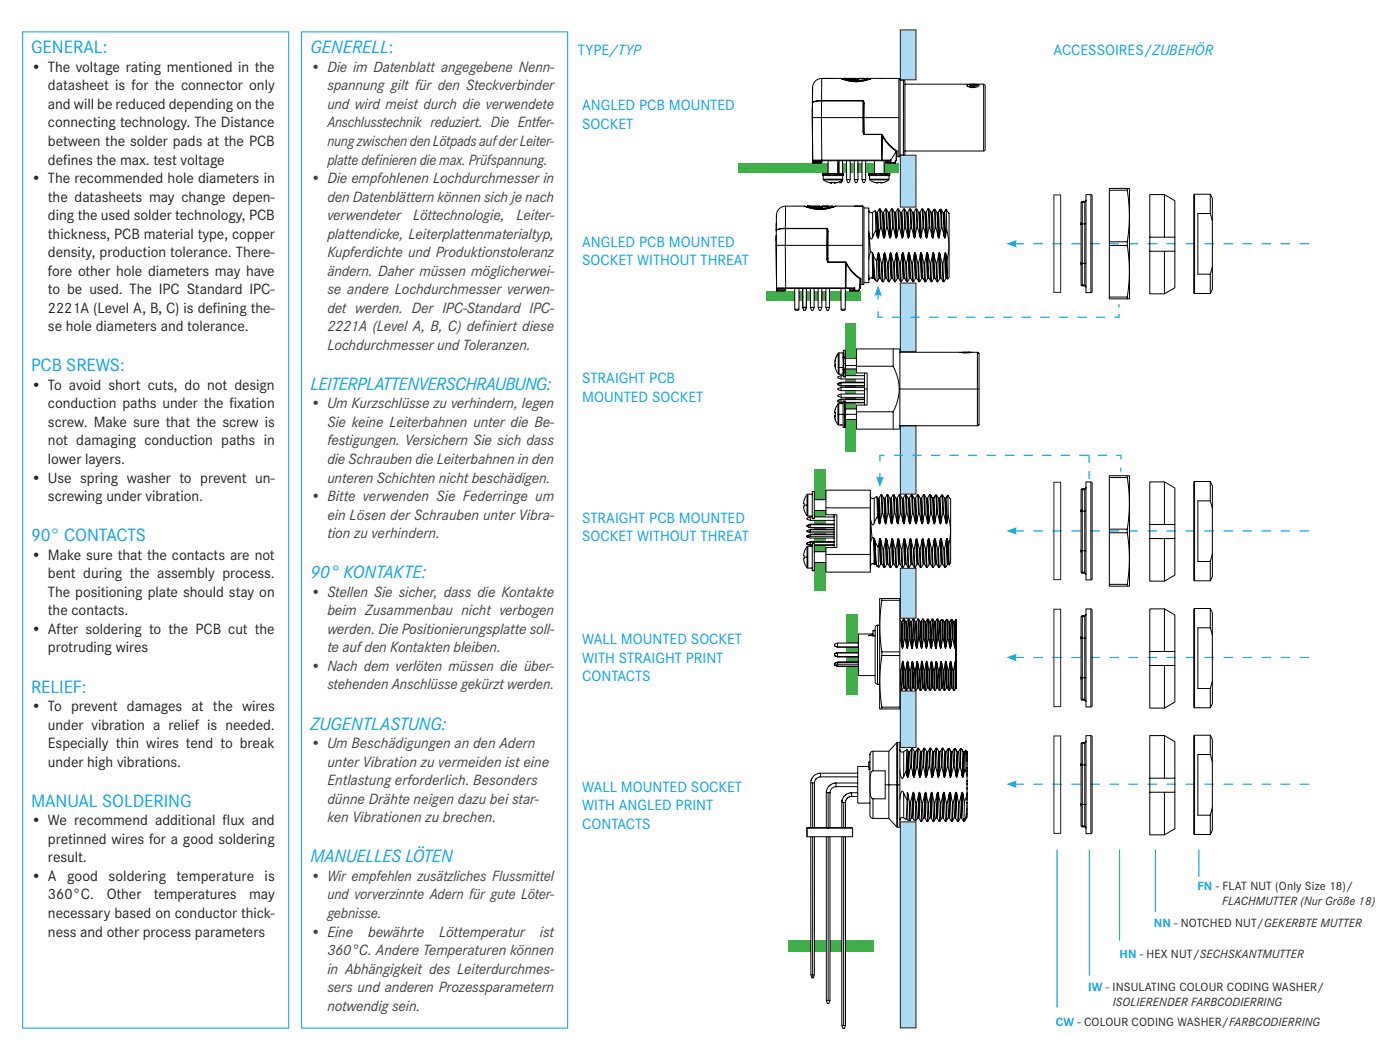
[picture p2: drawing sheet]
<svg xmlns="http://www.w3.org/2000/svg" width="320mm" height="240mm" viewBox="0 0 320 240" stroke-linecap="round" stroke-linejoin="round" font-family="sans-serif">
<defs><g id="words">
<g font-size="4.2" fill="#00a1e3">
<text x="7.1" y="12.2">GENERAL:</text>
<text x="70.9" y="12.2">GENERELL:</text>
<text x="7.1" y="84.9">PCB SREWS:</text>
<text x="70.9" y="89.1">LEITERPLATTENVERSCHRAUBUNG:</text>
<text x="7.1" y="123.7">90° CONTACTS</text>
<text x="70.9" y="132.2">90° KONTAKTE:</text>
<text x="7.1" y="158.3">RELIEF:</text>
<text x="70.9" y="166.8">ZUGENTLASTUNG:</text>
<text x="7.1" y="184.4">MANUAL SOLDERING</text>
<text x="70.9" y="197.1">MANUELLES LÖTEN</text>
</g>
<g font-size="3.5" fill="#231f20">
<text x="7.1" y="16.4">• The voltage rating mentioned in the</text>
<text x="11" y="20.7">datasheet is for the connector only</text>
<text x="11" y="24.9">and will be reduced depending on the</text>
<text x="11" y="29.1">connecting technology. The Distance</text>
<text x="11" y="33.4">between the solder pads at the PCB</text>
<text x="7.1" y="41.8">• The recommended hole diameters in</text>
<text x="11" y="37.6">def</text>
<text x="14.4" y="37.6">ines the max. test voltage</text>
<text x="11" y="46.1">the datasheets may change depen-</text>
<text x="11" y="50.3">ding the used solder technology, PCB</text>
<text x="11" y="54.5">thickness, PCB material type, copper</text>
<text x="11" y="58.8">density, production tolerance. There-</text>
<text x="11" y="63">fore other hole diameters may have</text>
<text x="11" y="67.2">to be used. The IPC Standard IPC-</text>
<text x="11" y="71.5">2221A (Level A, B, C) is def</text>
<text x="48.7" y="71.5">ining the-</text>
<text x="11" y="75.7">se hole diameters and tolerance.</text>
<text x="7.1" y="89.1">• To avoid short cuts, do not design</text>
<text x="11" y="93.4">conduction paths under the f</text>
<text x="52.5" y="93.4">ixation</text>
<text x="11" y="97.6">screw. Make sure that the screw is</text>
<text x="11" y="101.8">not damaging conduction paths in</text>
<text x="11" y="106.1">lower layers.</text>
<text x="7.1" y="110.3">• Use spring washer to prevent un-</text>
<text x="11" y="114.5">screwing under vibration.</text>
<text x="7.1" y="128">• Make sure that the contacts are not</text>
<text x="11" y="132.2">bent during the assembly process.</text>
<text x="11" y="136.4">The positioning plate should stay on</text>
<text x="11" y="140.7">the contacts.</text>
<text x="7.1" y="144.9">• After soldering to the PCB cut the</text>
<text x="11" y="149.1">protruding wires</text>
<text x="7.1" y="162.5">• To prevent damages at the wires</text>
<text x="11" y="166.8">under vibration a relief is needed.</text>
<text x="11" y="171">Especially thin wires tend to break</text>
<text x="11" y="175.2">under high vibrations.</text>
<text x="7.1" y="188.7">• We recommend additional f</text>
<text x="50.9" y="188.7">lux and</text>
<text x="11" y="192.9">pretinned wires for a good soldering</text>
<text x="11" y="197.1">result.</text>
<text x="7.1" y="201.4">• A good soldering temperature is</text>
<text x="11" y="205.6">360°C.</text>
<text x="11" y="209.8">necessary based on conductor thick-</text>
<text x="24.4" y="205.6">Other</text>
<text x="35.2" y="205.6">temperatures</text>
<text x="57" y="205.6">may</text>
<text x="11" y="214.1">ness and other process parameters</text>
</g>
<g font-size="3.5" fill="#3e3e3f">
<text x="70.9" y="16.4">• Die im Datenblatt angegebene Nenn-</text>
<text x="74.8" y="20.7">spannung gilt für den Steckverbinder</text>
<text x="74.8" y="24.9">und wird meist durch die verwendete</text>
<text x="74.8" y="29.1">Anschlusstechnik reduziert. Die Entfer-</text>
<text x="74.8" y="33.4">nung zwischen den Lötpads auf der Leiter-</text>
<text x="70.9" y="41.8">• Die empfohlenen Lochdurchmesser in</text>
<text x="74.8" y="37.6">platte def</text>
<text x="85.7" y="37.6">inieren die max. Prüfspannung.</text>
<text x="74.8" y="46.1">den Datenblättern können sich je nach</text>
<text x="74.8" y="50.3">verwendeter</text>
<text x="94.4" y="50.3">Löttechnologie,</text>
<text x="118.1" y="50.3">Leiter-</text>
<text x="74.8" y="54.5">plattendicke, Leiterplattenmaterialtyp,</text>
<text x="74.8" y="58.8">Kupferdichte und Produktionstoleranz</text>
<text x="74.8" y="63">ändern. Daher müssen möglicherwei-</text>
<text x="74.8" y="67.2">se andere Lochdurchmesser verwen-</text>
<text x="74.8" y="71.5">det werden. Der IPC-Standard IPC-</text>
<text x="74.8" y="75.7">2221A (Level A, B, C) def</text>
<text x="110" y="75.7">iniert diese</text>
<text x="74.8" y="79.9">Lochdurchmesser und Toleranzen.</text>
<text x="70.9" y="93.4">• Um Kurzschlüsse zu verhindern, legen</text>
<text x="74.8" y="97.6">Sie keine Leiterbahnen unter die Be-</text>
<text x="74.8" y="101.8">festigungen. Versichern Sie sich dass</text>
<text x="74.8" y="106.1">die Schrauben die Leiterbahnen in den</text>
<text x="74.8" y="110.3">unteren Schichten nicht beschädigen.</text>
<text x="70.9" y="114.5">• Bitte verwenden Sie Federringe um</text>
<text x="74.8" y="118.8">ein Lösen der Schrauben unter Vibra-</text>
<text x="74.8" y="123">tion zu verhindern.</text>
<text x="70.9" y="136.4">• Stellen Sie sicher, dass die Kontakte</text>
<text x="74.8" y="140.7">beim Zusammenbau nicht verbogen</text>
<text x="74.8" y="144.9">werden. Die Positionierungsplatte soll-</text>
<text x="74.8" y="149.1">te auf den Kontakten bleiben.</text>
<text x="70.9" y="153.4">• Nach dem verlöten müssen die über-</text>
<text x="74.8" y="157.6">stehenden Anschlüsse gekürzt werden.</text>
<text x="70.9" y="171">• Um Beschädigungen an den Adern</text>
<text x="74.8" y="175.2">unter Vibration zu vermeiden ist eine</text>
<text x="74.8" y="179.5">Entlastung erforderlich. Besonders</text>
<text x="74.8" y="183.7">dünne Drähte neigen dazu bei star-</text>
<text x="74.8" y="187.9">ken Vibrationen zu brechen.</text>
<text x="70.9" y="201.4">• Wir empfehlen zusätzliches Flussmittel</text>
<text x="74.8" y="205.6">und vorverzinnte Adern für gute Löter-</text>
<text x="74.8" y="209.8">gebnisse.</text>
<text x="70.9" y="214.1">• Eine</text>
<text x="84.1" y="214.1">bewährte</text>
<text x="100.4" y="214.1">Löttemperatur</text>
<text x="123.4" y="214.1">ist</text>
<text x="74.8" y="218.3">360°C. Andere Temperaturen können</text>
<text x="74.8" y="222.5">in Abhängigkeit des Leiterdurchmes-</text>
<text x="74.8" y="226.8">sers und anderen Prozessparametern</text>
<text x="74.8" y="231">notwendig sein.</text>
</g>
<g font-size="3.5" fill="#00a1e3">
<text x="132.1" y="12.5">TYPE/TYP</text>
<text x="240.8" y="12.5">ACCESSOIRES/ZUBEHÖR</text>
<text x="133.1" y="25.2">ANGLED PCB MOUNTED</text>
<text x="133.1" y="29.4">SOCKET</text>
<text x="133.1" y="56.3">ANGLED PCB MOUNTED</text>
<text x="133.1" y="60.6">SOCKET WITHOUT THREAT</text>
<text x="133.1" y="87.7">STRAIGHT PCB</text>
<text x="133.1" y="91.9">MOUNTED SOCKET</text>
<text x="133.1" y="119.5">STRAIGHT PCB MOUNTED</text>
<text x="133.1" y="123.7">SOCKET WITHOUT THREAT</text>
<text x="133.1" y="147.3">WALL MOUNTED SOCKET</text>
<text x="133.1" y="151.5">WITH STRAIGHT PRINT</text>
<text x="133.1" y="155.7">CONTACTS</text>
<text x="133.1" y="180.9">WALL MOUNTED SOCKET</text>
<text x="133.1" y="185.2">WITH ANGLED PRINT</text>
<text x="133.1" y="189.4">CONTACTS</text>
</g>
<g font-size="2.8" fill="#00a1e3">
<text x="273.7" y="203.4">FN - FLAT NUT (Only Size 18)/</text>
<text x="263.7" y="211.8">NN - NOTCHED NUT/GEKERBTE MUTTER</text>
<text x="255.9" y="219">HN - HEX NUT/SECHSKANTMUTTER</text>
<text x="248.7" y="226.5">IW - INSULATING COLOUR CODING WASHER/</text>
<text x="241.3" y="234.5">CW - COLOUR CODING WASHER/FARBCODIERRING</text>
</g>
<g font-size="2.8" fill="#231f20">
<text x="279.3" y="206.8">FLACHMUTTER (Nur Größe 18)</text>
<text x="254.4" y="229.9">ISOLIERENDER FARBCODIERRING</text>
</g>
</g></defs>
<g fill="#40ae49">
<path d="M180.3 214.9h5.1v2.6h-5.1z"/>
<path d="M193.3 214.9h6.4v2.6h-6.4z"/>
<path d="M186.2 214.9h2.6v2.6h-2.6z"/>
<path d="M189.8 214.9h2.6v2.6h-2.6z"/>
<path d="M193.5 140.4h2.6v6.6h-2.6z"/>
<path d="M193.5 152.3h2.6v6.5h-2.6z"/>
<path d="M193.5 147.9h2.6v1.2h-2.6z"/>
<path d="M193.5 150.1h2.6v1.2h-2.6z"/>
</g>
<path d="M132.1 21.8h38.8v16.3h-38.8z" fill="#fff"/>
<path d="M231.9 121.4h67.3" fill="none" stroke="#00a1e3" stroke-width=".26" stroke-dasharray="2.2 2.2" stroke-linecap="butt"/>
<path d="M230.1 121.4l2.3-.8a1.62 1.62 0 0 0 0 1.6z" fill="#00a1e3"/>
<g fill="none" stroke="#000" stroke-width=".23">
<path d="M247.1 117v-.2v8.9M247.1 116.5v.3M247.9 111.9l-.6 .1M247.9 111.7v5.1h-.5v-5.1M248.2 110.1l1.2 .1 .2 .2v21.9l-.3 .3h-1.1zM248.2 111.4l-.2 .3h-.7l-.2 .3v4.9l.3-.1v9.1h.5v5.1M248.2 116.8h-.3v9.1h.3M249.3 110.2v22.4M253.6 108.7l4.6 .1-.1 25.2h-4.5zM253.6 109.2h4.1M257.7 108.7v.5a37.3 37.3 0 0 1 0 11.7h-4.1M262.8 119.9h5.7v-8.4l-2.3-1.4h-3.4v22.7h3.4l2.3-1.4v-8.3h-5.7"/>
<path d="M266.2 110.1v9.8M268.5 119.9v3.2M272.9 110.1h3.7l.5 .9v20.8l-.5 1h-3.6l-.1-.2zM273 110.1v22.7M276.6 110.1v4.4M277.1 116.2l-.5-1.7h-2.8v13.8h2.8M247.1 125.8l.3 .1v5.1M247.1 126.2v-.5v5.1l.2 .2h.7l.2 .3M247.3 130.8h.6M253.6 133.6h4.1v.4M253.6 121.8h4.1a37.3 37.3 0 0 1 0 11.8M257.7 120.9v.9"/>
<path d="M266.2 123.1v9.7M277.1 126.7l-.5 1.6v4.5"/>
</g>
<path d="M240.9 110.2h1.5v22.3h-1.5z" fill="none" stroke="#231f20" stroke-width=".23"/>
<g fill="#fff">
<path d="M273.7 201.5h41.3v5.3h-41.3z"/>
<path d="M263.7 210h50.2v2.3h-50.2z"/>
<path d="M255.9 217.1h46.3v2.4h-46.3z"/>
<path d="M248.7 224.6h57.2v5.3h-57.2z"/>
</g>
<path d="M241.6 194.2v36.1" fill="none" stroke="#00a1e3" stroke-width=".26"/>
<path d="M241.3 232.6h64.8v7.3h-64.8z" fill="#fff"/>
<path d="M205.8 6.8h3.6v11.4h-3.6z" fill="#aadaf4"/>
<path d="M205.8 6.8h3.6v11.4h-3.6z" fill="none" stroke="#231f20" stroke-width=".23"/>
<path d="M205.8 35.5h3.6v11.8h-3.6z" fill="#aadaf4"/>
<path d="M205.8 35.5h3.6v11.8h-3.6z" fill="none" stroke="#231f20" stroke-width=".23"/>
<path d="M205.8 64.7h3.6v15.6h-3.6z" fill="#aadaf4"/>
<path d="M205.8 64.7h3.6v15.6h-3.6z" fill="none" stroke="#231f20" stroke-width=".23"/>
<path d="M205.8 97.3h3.6v15.6h-3.6z" fill="#aadaf4"/>
<path d="M205.8 97.3h3.6v15.6h-3.6z" fill="none" stroke="#231f20" stroke-width=".23"/>
<path d="M205.8 129.9h3.6v11.4h-3.6z" fill="#aadaf4"/>
<path d="M205.8 129.9h3.6v11.4h-3.6z" fill="none" stroke="#231f20" stroke-width=".23"/>
<path d="M205.8 158h3.6v12.8h-3.6z" fill="#aadaf4"/>
<path d="M205.8 158h3.6v12.8h-3.6z" fill="none" stroke="#231f20" stroke-width=".23"/>
<g fill="#40ae49">
<path d="M182.7 66.5h.8v2.3h-.8z"/>
<path d="M184.4 66.5h.9v2.3h-.9z"/>
<path d="M186.1 66.5h.9v2.3h-.9z"/>
<path d="M193.2 66.5h3.7v2.3h-3.7z"/>
<path d="M168.8 66.5h12.8v2.3h-12.8z"/>
<path d="M189.6 66.5h2.6v2.3h-2.6z"/>
<path d="M187.8 66.5h1v2.3h-1z"/>
</g>
<g fill="none" stroke="#000" stroke-width=".23">
<path d="M177.4 56.1h2.1l.1 9.7h-2.1l.1 .7M177.4 55.1v-1.2l.1 9.8M177.4 52.9l.1-.2 .3-.2 1.7-.3h9.5v3.9h-9.5v-3.8h9.5l.1 .6h.2v7h4a10.2 10.2 0 0 0 3.4 3.8l-.1 .1-.5-.4-1.3-1.1-1.4-2.2-.1 5.8-.1-.1h-13.6v.1M177.4 52.7v-.5l.1 13.6M177.4 52.2v-.4v.7M177.4 51.8l.1-.3-.1 .4M177.5 51.4v-.4v.5M177.5 51.1l-.1 .6M177.5 49.7v-.2v1.5M177.5 49.5v.1M177.5 49.3v.2zM177.5 49.3v.1"/>
<path d="M179.1 52.2l-1.2 .2-.4 .3M179.1 52.2h.1M179.5 52.2h-.3M179.5 52.2v.1M179.6 47.1l-.1 5.1h-.4M183.9 47.1a8.7 8.7 0 0 0 7.1 0M184 47.1l.4 .2M184.1 47.2l-4.5-.1a2.09 2.09 0 0 0-2.1 2.2M184.3 47.3h.1M184.4 47.3a9.7 9.7 0 0 0 6.1 0M184.6 47.1a8.7 8.7 0 0 0 5.7 0M184.6 47.1h.1l-.3 .1a7.8 7.8 0 0 0 6.1 .1l-.1-.2h-.4"/>
<path d="M184.6 47.1h2.6M184.7 47.1l.9 .1M185.2 47.3h.2M185.3 47.3h.1M185.4 47.3l2 .2v-.2l.4 .1M185.9 47.4h.1M186.3 47.2l-.3 .1M187.3 47.2l-1.3 .1-.2 .1M187.3 47.1h.1M187.3 47.3l.1 .2-1.6-.1M187.3 47.1l.1 .2-.1-.1v.1h-1.9M187.4 47.2v.1"/>
<path d="M187.4 47.3h.1M187.8 47.4v.2l-.4-.1M187.8 47.6h.1M187.8 47.3h.1M187.8 47.2v.1M187.9 47.6h.1M187.9 47.2v.1M187.9 47.2v.4l-2.7-.3 2.1-.2 .1 .2M187.9 47.1h.1M187.9 47.2h.1M189 52.2l.3 .7M189.1 47.1h.1h-1.3l-.1 .2"/>
<path d="M189.1 57.2v.7M189.1 58v.1M189.1 59.1v-1.2v1.3M189.1 52.9v4.3M189.2 47.1h.1M189.3 60h4v5.8h2v.7M189.3 47.1h-1.4l-.1 .3M190 47.1l-2.1 .1-.1 .2M190.7 47.2l-.2 .1h.1M190.8 47.2l6.4-.1 .3 .2v17.5l-.2 .2-.6 .1-.1 .7M190.8 47.2h.1M190.9 47.1h.1"/>
<path d="M193.3 59.9v5.9M195.3 47.1h1.9v9h-8.2v3.1h.1l.2 .8-.3-.8M197.2 56.1v8.9M197.5 47.5h1.1v17.1h-1.1M198.6 59.3l.2-1.4 .4-.4 .2 .3 .3 5.8M198.6 48.1l.4 .5h.3l.7-.4 .4 .4 .6-.8h.2l.6 .8M198.6 53.3l.4 4.4M199.4 57.8l.1 5M199.4 57.8l.2 .4M199.5 48.5v5.7l-.4 .4a2.34 2.34 0 0 1-.5-1.8M199.6 58.4l.4 5.4M200 48.2l.2 4.5"/>
<path d="M200.2 48.5l.3 5.5M200.3 59.7l.3-1.5 .3 5.5M200.4 48.6h.1M200.4 48.6l.3 5.8M200.6 48.5l.3 5.5M200.8 57.8l-.2 .4M201 58.2l.2 .8a8.4 8.4 0 0 1 .4 3.8l.1 1.6M201 47.8l.1 1.1a14.3 14.3 0 0 1-.2 5.1l-.2 .4-.5-1.7-.7 1.5M201.1 52.5l-.1 .1M201.2 47.8l.2 4.2h-.2M201.6 48.5l.3 5.5M201.8 48.6l.6-.8h.2l.6 .9 .3 5.7-.2-.4"/>
<path d="M201.8 48.6l.3 5.8M201.9 48.5l.3 5.5-.1 .4-.7-2.4M202 58.2l.3 5.5M202.2 57.8l.3 5.8M202.4 58.2l.2 5.5M202.4 47.8l.2 4.2M202.6 47.8l.2 4.2M203 48.5l.3 5.5-.5-2h-.2l-.4 2M203.2 48.6l.6-.8h.2l.6 .8M203.2 59.6h-.1M203.4 58.2l.2-.4 .2 .4 .2 5.5M203.6 57.8l.3 5.8 .6 .8h.2l.6-.8"/>
<path d="M203.6 54l-.1 .4M203.8 58.2l.1 .8a7.4 7.4 0 0 1 .4 3.4l.2 2M203.8 47.8l.1 1.1a14.2 14.2 0 0 1-.3 5.1l-.3-5.5M204 47.8l.2 4.2M204.4 48.5l.3 5.5-.5-2h-.2M204.6 48.6l.6-.8h.2l.6 .8M204.7 54l.2 .4M204.7 48.5l.3 5.5M204.8 58.2l.3 5.5M205 57.8l.2 5.8M205.1 58.2l.2 .8a8.3 8.3 0 0 1 .4 3.8l.2 1.6M205.2 47.8l.2 4.2"/>
<path d="M205.4 47.8l.2 4.2h-.2l-.5 2.4-.3-5.8M205.8 48.5l.3 5.5M205.9 48.6l.7-.8h.1l.7 .9 .2 5.7M206 48.6l.2 5.8M206.1 48.5l.3 5.5-.1 .4-.7-2.4M206.2 58.2l.1-.4 .2 .1a19.4 19.4 0 0 1 .7 6v.5M206.4 57.8l.2 5.8M206.5 58.2l.3 5.5M206.6 47.8l.2 4.2M206.7 47.8l.3 4.2M207.2 48.5l.3 5.5M207.3 48.6l.6-.8h.2l.6 .8 .6-.8h.2l.6 .8"/>
<path d="M207.5 48.5l.3 5.7-.2 .2-.6-2.4h-.2l-.4 2M207.6 58.2l.3 5.5M207.7 57.8l.3 5.8 .6 .8h.2l.6-.8M207.9 58.2l.3 5.5M208 47.8l.2 4.2M208.1 47.8l.3 4.2M208.6 48.5l.2 5.5M208.7 48.6h.1M208.7 48.6l.3 5.8M208.9 48.5l.3 5.5M209 58.2l.1-.4 .2 .1a18.2 18.2 0 0 1 .6 5.7l.1 .8M209.1 57.8l.3 5.8"/>
<path d="M209.3 58.2l.3 5.5M209.3 47.8l.2 1.1a14.2 14.2 0 0 1-.3 5.1l-.2 .4-.6-2.4h-.2l-.4 2M209.5 47.8l.2 4.2M210 48.5l.2 5.5M210.1 48.6l.3 5.8-.7-2.4h-.1M210.3 48.5l.3 5.5-.2 .4M210.4 58.2l.1-.4 .1 .1a19.2 19.2 0 0 1 .7 6l.1 .5M210.5 57.8l.3 5.8M210.7 58.2l.3 5.5M210.7 47.8l.3 4.2M210.9 47.8l.2 4.2h-.1l-.4 2M211.3 48.5l.3 5.5"/>
<path d="M211.5 48.6l.3 5.8M211.7 48.5l.3 5.5-.2 .4-.7-2.4M211.7 58.2l.3 5.5M211.9 57.8l.3 5.8M212.1 58.2l.3 5.5M212.1 47.8l.3 4.2M212.1 47.7l-.5 .9-.3-.1-.4-.7h-.2l-.6 .8M212.1 47.7h.1M212.2 47.8l.3 .4M212.2 47.8h.1M212.3 47.8l.2 4.2M212.4 47.9l.1 .1"/>
<path d="M212.5 48.1l.2 .3M212.7 48.5h.1M212.7 48.5l.2 .1M212.7 48.5l.3 5.5M212.9 48.6h.1M212.9 48.6l.3 5.8-.7-2.4h-.1l-.4 2M213 48.5l.5-.7-.6 .8 .2-.1M213.1 48.5l.3 5.5M213.1 58.2l.3 5.5M213.3 57.8l.1 .1a18.3 18.3 0 0 1 .7 5.7l.1 .8M213.5 47.9v.1M213.5 58.2l.3 5.5"/>
<path d="M213.7 47.8l.2 4.2h-.2l-.5 2.4M214.1 48.5l.3 5.5M214.3 48.6h.1M214.3 48.6l.6-.8-.6 .8-.6-.8h-.2l.2 4.2M214.3 48.6l.3 5.8M214.5 48.5l.2 5.5-.1 .4-.7-2.4M214.7 57.8l-.2 .4M214.9 58.2l.2 5.5M215.1 47.8l.2 4.2M215.1 52l-.2-4.2h.2l.6 .8 .6-.7 .6 .9v14.5l-.3 .5-.2-.2M215.5 48.5l.3 5.5M215.7 48.6l.3 5.8"/>
<path d="M215.9 48.5l.2 5.7-.2 .2-.6-2.4h-.2l-.4 2M215.9 58.2l.3 5.5M216.1 57.8l.2 .4 .2 5.5M216.1 54l.3-1.4 .4 2.2 .1 2.1a21.9 21.9 0 0 0-.3 6.6v.3M216.3 58.2l.2 1M216.3 47.9l.1 4.7M216.4 48.1l-.2-.2-.5 .7M216.8 48.7h.1M216.9 48.8h.1M177.5 64.4v.3zM177.5 64.4v.3M177.5 65.8l.1 .1"/>
<path d="M177.5 65.8v.1M177.5 65.9h.1M177.5 65.9v.1M177.5 65.8v-.1v.2M177.5 65.8h.1M177.5 66h.1M177.5 66.1h2.1M177.5 66v.1M177.5 66.4h2.1M177.5 66.4l.1 .1M177.6 65.9h17.5M179.7 65.9l-.3 .6h-1.8l-.1-.5"/>
<path d="M181.7 65.9v4.8l.1 .2h.7l.1-.2v-4.8M181.7 70.7h.9M183.5 65.9v4.4l.2 .7h.4l.2-.7v-4.4M183.5 70.3h.8M185.2 70.3h.9M185.2 65.9v4.4l.3 .7h.3l.3-.7v-4.4M187 70.3h.8M187 65.9v4.4l.3 .7h.3l.2-.7v-4.4M188.8 70.3h.8M188.8 65.9v4.4l.2 .7h.4l.2-.7v-4.4M192.2 70.7h1M192.2 65.9v4.8l.2 .2h.6l.2-.2v-4.8"/>
<path d="M193.3 60l.2 .1M194 65.9l.3 .6h2l.1-.5M194.2 66.4h.1M194.2 66.1l.1 .4M195.3 65.8l-.2 .3h-.9M195.4 65.9l-.3 .2M196.3 66.5h.1M196.4 66.4l-.1 .1M196.4 66.1v.3M196.4 66h.1M196.5 65.9h.1M196.6 65.9h-.1"/>
<path d="M196.6 65.9l-.2 .1v.4h-2.2M196.6 65.9h.1M196.6 65.8v.1M196.6 65.7v.1zM196.6 64.8v.9M196.6 64.9l.1-.2-.1 .5v-.2M196.6 65v.1M196.7 64.2v-.3l-.1 1.9M196.7 63.7l.1 .1M196.8 65v-1.2l-.1 .1-.1-.1v2.1M198.6 62.9v1M199.5 62.8v.9z"/>
<path d="M199.5 63.7l-.4-.2-.4 .2M199.5 63.7h.1M199.7 63.6l.8 .8 .6-.8M199.7 63.6l-.2 .1M199.9 63.7l-.3-5.5v.2a5.1 5.1 0 0 1 .8 3.4l.1 2.6M200 63.9v-.1l.1 .2M201.1 63.6l-.3-5.8 .2 .4 .3 5.5M201.1 63.6l.6 .8h.2l.6-.8M201.5 60.1h.1l.3 4.3M201.6 60.1l.5-2.1 .1-.2 .1 .1a19.2 19.2 0 0 1 .7 6l.1 .5M202.5 63.6l.6 .8h.2l.6-.8M202.9 60.1h.1l.2 4.3"/>
<path d="M203 60.1l.4-1.9 .3 5.5M204.2 60.1h.2l.2 4.3M204.4 60.1l.6-2.3 .1 .4 .3 5.5M205.2 63.6l.7 .8h.1l.6-.8M205.6 60.1h.2M206.5 63.7l-.3-5.5a14.2 14.2 0 0 0-.3 5l.1 1.2M206.6 63.6l.6 .8h.2l.6-.8M207 60.1h.2l.2 4.3M207.2 60.1l.4-2.1 .1-.2 .2 .1a19.4 19.4 0 0 1 .7 6v.5M208.4 60.1h.2l.2 4.3M208.6 60.1l.4-1.9 .3 5.5M209.4 63.6l.6 .8h.2l.6-.8"/>
<path d="M209.8 60.1h.2l.2 4.3M210 60.1l.4-1.9 .3 5.5M210.8 63.6l.6 .8h.2l.6-.8M211.2 60.1h.2M211.6 64.4l-.1-1.2a14.3 14.3 0 0 1 .2-5l.2-.4 .1 .1a19.2 19.2 0 0 1 .7 6l.1 .5M212.2 63.6l.6 .8h.2l.6-.8M212.6 60.1h.2l.2 4.3M212.8 60.1l.5-2.3 .3 5.8M213.6 63.6l.6 .8h.2l.6-.8M214 60.1h.1l.3 4.3M214.1 60.1l.4-1.9 .3 5.5M215 63.6l.6 .8h.2l.6-.8"/>
<path d="M215 63.6l-.3-5.8 .1 .1a19.4 19.4 0 0 1 .7 6l.1 .5M215.4 60.1h.1l.3 4.3M215.5 60.1l.6-2.3 .3 5.8"/>
</g>
<path d="M191.6 37.4v2.2" fill="none" stroke="#40ae49" stroke-width=".27"/>
<g fill="#40ae49">
<path d="M192.6 37.4h.9v2.2h-.9z"/>
<path d="M194.4 37.4h.8v2.2h-.8z"/>
<path d="M202.1 37.4h3.2v2.2h-3.2z"/>
<path d="M168.8 37.4h20.4v2.2h-20.4z"/>
<path d="M197.9 37.4h2v2.2h-2z"/>
<path d="M196.1 37.4h.9v2.2h-.9z"/>
</g>
<g fill="none" stroke="#000" stroke-width=".23">
<path d="M187.8 17.9v5.1M187.9 17.9h-.1h2.4h-2.4a2.08 2.08 0 0 0-2.1 2.1M190.8 17.9h.1M192.6 18.1l-.1-.1 .1 .1M192.7 18.1a9.7 9.7 0 0 0 6 0M192.8 17.9a8.7 8.7 0 0 0 5.8 0M192.8 17.9h2.7M193 17.9h.3l-.6 .1a2.31 2.31 0 0 0 1.9 .6h2l2.3-.6M193.3 17.9l.7 .1M193.5 18.1h.1M193.6 18.1h.1M194.1 18.2h.1"/>
<path d="M194.2 18.1l-.5 .1M194.5 18l-.3 .1M195.5 18l.2 .3-2.1-.2M195.6 17.9h.1M195.6 18l-1.4 .1M195.6 17.9l.1 .3M195.6 18v.1h-1.5M195.6 18.1l.1 .2M195.7 18v.1M195.7 18.1h.1M195.7 18.2h.2h-.2M195.7 18.1l-.1-.2-2.1 .2 2.6 .3"/>
<path d="M195.9 18.2h.1M196 18.4h.1M196.1 18l-.1 .1M196.1 18.4h.1M196.1 18v.1M196.2 18h.1M196.2 18v.4M197.4 17.9h-1.2l-.2 .2M197.6 17.9h.1M197.6 17.9h-1.5l-.1 .5-1.9-.2 .1-.1M198.2 17.9h.2l-2.3 .1-.1 .2M198.4 17.9l.5 .2"/>
<path d="M199.2 17.9l-.2 .1 6.5-.1 .2 .2v17.5l-.2 .2-.6 .2M199.2 17.9a8.7 8.7 0 0 1-7 0l.3 .1-2.3-.1M205.5 17.9v9M205.5 17.9h.1M205.6 18h.1M205.7 18.3l.9 .1 .2 .3v16.4l-.2 .3h-.9M206.5 18.3v17.1M206.8 19.2h18l.4 .4v14.6l-.2 .2-18.2 .1M221 19.5a4.3 4.3 0 0 1 2.8 0 2.18 2.18 0 0 1-2.8 0zM221.1 19.6v.1M221.7 19.4h.7zM222.5 19.7l.9-.2-.9-.1v-.1l-.9 .1 .8 .1v.1l-.8 .1 .1 .1 .8 .1v-.3l-.8 .1 .7 .1v-.1"/>
<path d="M222.5 19.5h.7l-.7 .1zM222.7 19.6h-.2M224.8 19.2v15.3M185.7 26.9h2.1v9.7h13.7v.1l.1-.1h2l-.3 .3h-.9v.3h1.2v-.6l1.3-2v2.1M185.7 23.6v-.2v1.3M185.7 23.5v2.1M185.7 23.1v-.5v.8M185.7 22.5v-.3v.5M185.7 21.9v-.9v1.2M185.7 22v.6M185.7 21.4v.1M185.7 32.9l.1 3.8z"/>
<path d="M185.7 32.9v-8.2v9.3M185.7 20.8v-.2v.7M185.7 20.5v-.2v.3M185.7 20.3h.1M185.7 20.1h.1M185.8 36.6h.1M185.8 36.6v.1M185.8 36.7h.1M185.8 36.6l.1 .1h17.4M185.8 36.6v.2M185.8 36.7v.1M185.8 37.2l.1 .1"/>
<path d="M185.8 23.4l.7-.3 1.3-.1-1.6 .2-.5 .3zM185.8 37.2h.1M186.5 36.8l.8 .1v.3M186.5 37.2h1.3M187.3 36.8l.5 .1v.3M187.8 36.8v.1M187.8 23.1v3.8h9.4l.1 3.2 .2 .7-.1-.8h-.1M187.8 23l9.5 .1zM187.8 36.7v-.1h-2l.1 .1-.1 .5h.7v-.3h-.7M188 36.7l-.3 .6h-1.8l-.1-.5M188 39.7h4.8v.4h-4.8v-.4h1.1h-.9h.9h-.3M188.3 39.7h1h-.2"/>
<path d="M188.5 39.7h.8h-.2M189.1 39.7h.2zM189.1 39.7h.1M189.3 36.7v3h-.2h.2h-.2M189.3 39.7h.6zM189.9 39.7h.5h-.4M190.5 39.7h.3zM190.8 39.7h.1M190.8 39.7h.5zM191.1 39.7h.8h-.6M191.5 36.7v3M191.5 39.7h1h-.9h.2"/>
<path d="M191.7 36.7v3M192.2 39.7h.5zM192.5 39.7h.3zM192.6 36.7v3M193.5 36.7v4.4l.3 .6h.3l.2-.6v-4.4M195.3 36.7v4.4l.2 .6h.3l.3-.6v-4.4M197 36.7v4.4l.3 .6h.3l.3-.6v-4.4M197.3 23l.2 .7M197.4 25.9v4.1M197.4 25.6v.2zM197.4 25v-.3v.9M197.4 23.7v1"/>
<path d="M197.5 30.8l4-.1h-4v-3.8h-.3l.1-3.8 .1 .6h.1v3.2h8v8.9M198.6 39.7h4.8v.4h-4.8v-.4h1.5zM199.5 39.7h.3zM199.8 39.7h.2zM199.9 36.7v3h-.9M200.2 39.7h.5M200.6 39.7h.4M200.8 39.7h.4h-.2M201.2 39.7h.2M201.3 39.7h.8h-.3M201.5 30.7h.1a11.2 11.2 0 0 0 3.4 3.8l-.1 .1-.4-.3a8.9 8.9 0 0 1-2.9-3.4l-.1 5.7v-5.8v5.8M201.6 30.8l.1 .1"/>
<path d="M201.8 39.7h.6zM202.1 36.7v3h.4h-.4h.3M202.1 39.7h.3zM202.3 36.7l.2 .6h2h-.2M202.4 39.7h.3zM202.5 39.7h.2h-.3h.8M202.7 39.7h.2zM202.9 39.7h.3zM203.2 39.7h.2zM203.6 36.7l-.3 .2M204.6 37.2v.1M204.6 36.9v.3"/>
<path d="M204.7 36.8l-.2 .5M204.7 36.8l-.1 .4h-1v.1M204.7 36.8h.1M204.8 36.7h-.1M204.8 36.7l-.1 .1M204.9 36.7h-.1M204.9 36.7h.1M204.9 34.6v.1l.1-.1v1.2M204.9 36.6v.1M204.9 36.6h.1M204.9 36.6v-.3v.4M204.9 35.9v.7"/>
<path d="M204.9 35.8v.2M204.9 35.5v-.3v.5M204.9 35.9h.1M204.9 34.7v.7M205 34.5v.1M205.7 35.7h.1M188.2 41h4.4M188.2 40.1v1l1.4 .6M188.3 41.1h4.2M189.4 41.7h.1M189.5 41.7h.1M189.5 41.7l.3 .1"/>
<path d="M189.9 41.7l.2 .1M190.1 41.8h-.2M190.1 41.8h.1M190.2 41.7h.2M190.2 41.7h.3M190.7 41.7h.1M190.7 41.7v.1zM190.7 41.7v.1M190.9 41.7l-.8 .1M191 41.8l-.3-.1v.1M191.3 41.7l-.4 .1M191.4 41.7h.1"/>
<path d="M192.6 41.1l-.3 .6h-.3l-.1-.2M192.6 40.1v1l-1.4 .6M193.5 41h.8M195.3 41h.8M197 41h.9M198.8 40.1v1l.8 .5 1 .2-.1-.1M198.8 41h4.4M198.8 41.1h4.3M199.9 41.7h.1M200 41.7h-.1M200 41.7h.1M200.4 41.8h.1"/>
<path d="M200.6 41.7h.9M200.8 41.7h.4M202 41.7h-.7M202 41.7h.1M202 41.7h-.2M203.2 40.1v1l-1.2 .6"/>
</g>
<g fill="#40ae49">
<path d="M193.3 92h2.4v1.5h-2.4z"/>
<path d="M193.3 73.9h2.4v7.9h-2.4z"/>
<path d="M193.3 84.4h2.4v1.5h-2.4z"/>
<path d="M193.3 86.6h2.4v.8h-2.4z"/>
<path d="M193.3 88.1h2.4v.5h-2.4z"/>
<path d="M193.3 89.3h2.4v.8h-2.4z"/>
<path d="M193.3 90.8h2.4v.5h-2.4z"/>
<path d="M193.3 95.9h2.4v7.3h-2.4z"/>
</g>
<g fill="none" stroke="#000" stroke-width=".23">
<path d="M195.8 79.8h9.7l.2 .1v18l-.2 .2h-9.7v-5.5h2.4v-7.3h-2.4zM204.2 79.8v3.9M190.8 95.1h.1M190.8 95.3v.1M190.8 95.1l.1 .7 .6 1.3h.8M190.8 83.3h.2M190.8 82.5h.1M190.9 82.6l.1-.7v.3a.75 .75 0 0 0 0 1v.7l-.2-.3 .1-.5M190.9 93.6l-.1 .7h.1v.8h-.1l.1-.1M190.9 94.3v.2M191 83.6l-.2 .1 .2 .6 .6 1.2h1.2v-.3v.2M191 83.4h-.2"/>
<path d="M191.5 87.7l.7-.3h5.4h-5.4l-.7 .3v.2l.7 .2h5.4M191.5 91.8l.7 .3M191.5 87.9l.7 .3h5.4M191.5 92.3l.2 4.8M191.5 94.7v2.4M191.5 92.3l-.6 1.3M191.6 80.9l-.6 1.1M191.6 80.7v3.3M191.7 92.3h.1M191.7 92.3v2.4h4.1M191.8 80.7v4.8M192.2 88.5v.8"/>
<path d="M192.2 87.4v.8M192.2 91.2v.8h.5M192.2 90.1v.7M192.2 85.9v.7M192.7 92.3h-1.2M192.7 97.1h-.5M192.8 83.1h.4v.2M192.8 84.7v.5zM192.8 84.7v.3zM192.8 84.3v.4zM192.8 84.5h.1M192.8 84.3v.2z"/>
<path d="M192.8 83.8v.2zM192.8 83.4v.2zM192.8 82.2v.1zM192.8 81.2v.3zM192.8 81v.2zM192.8 80.8v.4zM192.8 80.7v.1zM192.8 85.9l-1.3 .2v.3l.7 .2h5.4M192.8 84h-1.2v1.5M192.8 85.2v-.2v.2M192.8 84.4v.3M192.8 84.3v-.3v.5"/>
<path d="M192.8 83.6v.2M192.8 83.4v.1M192.8 83.1v-.2v.4M192.8 82.8v-.2v.3M192.8 82.4v-.2v.4v-.1M192.8 81.7v.5v-.7v.7M192.8 81.7v.2v-.4v.3M192.8 81.7v-1h-1.1a1.49 1.49 0 0 0-.7 1.2M192.8 80.7v.3M192.8 83v.1M193.2 97.3v.4zM193.2 95.9v.2z"/>
<path d="M193.2 93.1v.2zM193.2 92.9v.2zM193.2 92.6v.5zM193.2 92.2v.2zM193.2 91.9v.3zM193.2 97.4v-5.7h-.5v6h.5v-.2v.2M193.2 97.3v-.5v.7M193.2 96v1.1M193.2 95.3v.8v-.2v.2v-.2h2.6M193.2 95v.9M193.2 94v-.4v1.6M193.2 93.3v.4z"/>
<path d="M193.2 92.4v-.7v1.6M193.2 92h4.4M193.2 92.1h4.4M193.2 91.7v.2M193.2 93.7v.1M193.2 93.5h2.6M193.2 83.6h2.6M193.2 85.7v.2zM193.2 85.4v.3zM193.2 84v.3zM193.2 81v.5zM193.2 80.1v.7z"/>
<path d="M193.2 85.8v-.1v.4v-6h-.4v6h.4M193.2 85.2v-.5v.7M193.2 85v-.5v.7M193.2 82.6v1.9v-.2M193.2 83.5v.5M193.2 82.1v-.2v.6M193.2 81.7v-.2v.4v-.2v.2v-.2v.2v-.2v.2h2.6M193.2 81v-.2v1.4M193.2 80.1v.3M193.2 85.9h4.4M193.2 84.3h2.6M195.8 94.1h8.4v4"/>
<path d="M195.8 83.7h8.4l1 2.9 .3 2.3M197.6 88.5h-5.4l-.7 .3v.2l.7 .3h5.4M197.6 85.3v7.3M197.6 90.1h-5.4l-.7 .2v.3l.7 .2h5.4M197.6 88.9h.6M197.6 91.3h-5.4l-.7 .3v.2l1.2 .3M197.6 87.5h-5.4l-.7 .2M197.6 91.2h-5.4l-.7 .4M205.7 80.5h15.6h-.3M219.3 80.5l1.5 .2 1.5-.2M220.1 80.6h.7zM220.8 80.5l-.9 .1 2-.1"/>
<path d="M221.4 80.5h2.1M223.4 80.5v8.4h-17.9a11.7 11.7 0 0 1-1.3 5.2M223.6 80.6l.2 .3-.1 16.3-.3 .1h-17.7M223.6 97.3h-.1M223.8 80.8h.1M223.8 88.9h-.4v8.4M185.4 178.4l.1-.3-.2 .9v10.2M185.7 178.9l-.4 .1M186.2 178.9v10.3M186.5 178l-.3 1-.5-.1v10.3M187.2 176.8l.4-.1v.9h-.3M189.5 179.7l-.1 .1"/>
<path d="M189.8 179.4l.1-.1a2.2 2.2 0 0 0-1 1.8M190.7 179h.4v.8h-.2M196 179.8h-4.9a1.38 1.38 0 0 0-1.4 1.3M196 179h-4.9l-1.2 .3M196 176.7h-8.4a2.23 2.23 0 0 0-2.1 1.4l.1-.2M196 177.6h-8.4l-1 .4M198.6 175.2h-2.6v8.4h2.8M198.6 174.3h.2M198.8 172.4l.2-.4 .4-.3h3.8l1.8-1.9 .7-.1v17.7a.56 .56 0 0 1 .9-.4l.5 .3 .3-6.2a13.9 13.9 0 0 1 .4 5.8l-.1 .8M198.8 172.5l.1 14.1 .5 .5h3.8l2 2h.5v-1.7M198.8 175.8l-.2 .1h.2M198.8 174.2h-.2v1.2h.2"/>
<path d="M199.5 171.7v4.5M203.2 171.7v15.4M205 169.8v9.6h-2.7M205.2 169.7v9.7h.5M205.7 171.4a.56 .56 0 0 0 .9 .4l.7-.5 .3 .4M206.6 171.8v5.7l-.3 .4h-.1l-.3-.5-.2-1.3M207.3 171.3l-.2 4.9M207.8 171.9l-.3 5.8-.2-.4M208 171.8l-.3 5.5-.2 .4M208.2 175.3h.1l.4 2M208.4 171l-.1 1.2a12.4 12.4 0 0 1-.6 5.1M208.6 171l-.3 4.3"/>
<path d="M209 171.8l-.3 5.5 .2 .4 .6-2.4h.2l.5 2.3 .2-.1 .3-5.7M209.2 171.9l-.3 5.8M209.4 171.8l-.3 5.5M209.8 171l-.3 4.3M210 171l-.3 4.3M210.4 171.8l-.3 5.5M210.6 171.9l-.3 5.8M210.9 175.3h.2l.4 2M211.2 171l-.1 1.2a12.3 12.3 0 0 1-.6 5.1M211.4 171l-.3 4.3M211.8 171.8l-.3 5.5 .2 .4 .6-2.4h.2l.6 2.4 .3-5.8M212 171.9l-.3 5.8"/>
<path d="M212.1 171.8l-.2 5.5M212.6 171l-.3 4.3M212.8 171l-.3 4.3M213.2 171.8l-.3 5.5M213.5 171.8l-.2 5.5M213.5 171.8h-.2l-.5-.8h-.2l-.5 .8h-.2l-.5-.8h-.2l-.6 .9-.6-.9h-.2l-.6 .9-.6-.9h-.2l-.4 .8-.4 .1-.3 5.4-.2-1.1-.5 1.3M214 171l-.3 4.3M214.1 171l-.2 4.3M214.6 171.8l-.3 5.5M214.8 171.9l-.3 5.8M214.9 171.8l-.3 5.5M214.9 171.8h-.2l-.6-.8h-.1l-.5 .8"/>
<path d="M215.4 171l-.3 4.3M215.5 171l-.2 4.3M216 171.8l-.3 5.5-.4-2h-.2l-.5 2.2-.2 .1-.5-2.3h-.2l-.6 2.4M216 177.3l.5-2h.2l.4 2M216.2 171.9l-.3 5.8M216.3 171.8h-.2l-.6-.8h-.1l-.5 .8M216.5 171.5h.1M216.7 171.1l-.2 4.2M216.8 171.1l.7 .8-.6-.8h-.2l-.4 .7-.3 5.5-.1 .4-.2-.4M216.9 171.1l-.2 4.2M217.5 171.9l-.2 5.8M217.5 171.8l.6-.7h.2l.4 .7 .3 .1 .5-.8h.2l.5 .8h.2l-.2-.1h.3l.2-.3 .3 .2v.6"/>
<path d="M217.7 171.8l-.3 5.5M218.1 171.1v.5a14.4 14.4 0 0 1-.8 6h-.1l-.1-.3 .3-5.5M218.2 171.1h.2l.4 .7M218.3 171.1l-.2 4.2M218.8 171.8l-.3 5.5M218.8 171.8h.3h-.3M218.9 171.9l-.2 5.8M219.1 171.8l-.3 5.5-.1 .4-.6-2.4h-.2M219.5 171.1l-.2 4.2M219.6 171.1h.2l.4 .7M219.7 171.1l-.2 4.2M220.1 171.8l-.2 5.5"/>
<path d="M220.3 171.9l-.3 5.8M220.5 171.8l-.3 5.5M220.7 171.5l-.1 4.3M221 176.8v.3zM221 175.8v.3zM221 175.4v.4zM221 175.1v.3zM221 174.8v.3zM221 174.4v.4zM221 174.1v.3zM221 173.1v.3zM221 179.4v-.3v1"/>
<path d="M221 178.8v-.4v.7M221 177.4v-.3v1.3M221 176.4v-.3v.7M221 173.8v-.4v.7M221 172.6v-.1v.6M221 172.5v-.4v.7M221 171.9v-.1v.2M221 177.1l-.4-1.3-.4 1.7-.2 .1-.5-2.3h-.2l-.5 2M184.4 189.3l.1 2M184.5 189.2h10.2l.2 .1v2h-10.5v-2zM184.6 189.2h.4zM184.6 189.2l-.1 .1"/>
<path d="M185.3 191.3v31.5l.3 .7h.3l.2-.7 .1-31.5M185.7 191.3v31.5h.4M188.9 191.3v37.4l.2 .7h.4l.2-.7v-37.4M188.9 181.2h.4v8.1h-4.8M188.9 181v8.2M189.3 191.3v37.4h-.4M189.3 181.2l.4-.1v8.1M189.3 189.3h5.6M192.4 191.3v43.1l.3 .7h.3l.3-.7v-43.1M192.4 183.2v6M192.5 182.8l-.1 .3M192.8 191.3v43.1h-.4"/>
<path d="M192.8 183.4h-.4M193.3 183.4h-.5v5.8M193.3 183.1v6.1M193.4 181.6l-.1 .1M193.4 182.7l-.1 .5M193.8 182.3l-.3 .4M194.1 182.2l-.2 .1M194.2 181.2h.5v.8l-.3 .1M194.7 182h.2l-.9 .2M194.9 182h1.1M196 181.2h-1.4a2.23 2.23 0 0 0-2.1 1.8M199.5 182.6h2.8v-6.4h-2.8a1.78 1.78 0 0 0-.6 1.9 8.9 8.9 0 0 0 .3 4.3l.3 .2v4.5"/>
<path d="M205 189v-9.6h.2v9.7M205.7 182.7l.2-1.3 .4-.6 .3 .5v5.7M206.6 181.3l.7 1.6M207.2 186.9l.5 .9 .3-.3M207.5 181.5l-.2 5.5M207.7 187.7v.1M207.9 187.7a3.1 3.1 0 0 0 .5-2.2l.2-4a12.7 12.7 0 0 0-.6 5.1l-.1 1.2M207.9 183.4h.2M208.6 181.5l.2-.4-.3 5.8M208.8 181.1l.1 .4-.2 5.5M208.9 181.5l.4 1.9M209.1 187.8l.2-4.4h.2l-.2 4.4"/>
<path d="M209.5 183.4l.5-1.9-.2 4a3.1 3.1 0 0 1-.5 2.3h-.2l-.5-.9-.3 .1M210 181.5l.2-.4-.3 5.8M210 187l.3-5.5a11 11 0 0 1 .3 5l-.1 1.3M210.2 181.1l.1 .4M210.7 183.4h.2l-.2 4.4M210.9 183.4l.5-1.9-.2 4a3.1 3.1 0 0 1-.5 2.3h-.2l-.5-.9-.3 .1M211.1 187l.3-.1 .5 .9h.2a3.1 3.1 0 0 0 .5-2.3l.2-4-.5 1.9h-.2l-.2 4.4M211.4 181.5l.2-.4-.3 5.8M211.6 181.1l.1 .4M212.1 183.4l-.4-1.9-.3 5.5M212.3 183.4l-.2 4.4M212.7 186.9l.3-5.8 .1 .4-.3 5.5"/>
<path d="M213 181.1l-.2 .4M213.1 181.5l.4 1.9M213.7 183.4h-.2l-.2 4.4M213.9 187l.3-5.5a12.4 12.4 0 0 0-.6 5l-.2 1.3M214.2 187h.1M214.4 181.1l-.2 .4M214.5 181.5l-.3 5.5M214.7 187.8l.2-4.4h.2l-.3 4.4M214.9 183.4l-.5-2.3-.3 5.8M215.1 183.4l.5-1.9-.3 5.5M215.6 181.5l.2-.4-.3 5.8M215.8 181.1l.1 .4-.3 5.5"/>
<path d="M215.9 181.5l.4 1.9M216.5 183.4l-.3 4.4M216.7 187l.3-5.5-.5 1.9h-.2l-.2 4.4M217 181.5l.1-.4-.2 5.8M217.1 181.1l.2 .4M217.5 187.8l.2-4.4h.2l-.3 4.4M217.7 183.4l-.4-1.9-.3 5.5M217.9 183.4l.6-2.3 .6 2.3h.2l-.3 4.4M218.4 181.5l-.3 5.5M218.5 181.1l-.3 5.8M218.7 181.5l-.3 5.5M219.1 183.4l-.2 4.4"/>
<path d="M219.3 183.4l.6-2.3 .5 2.1-.1 3.9M219.8 181.5l-.3 5.5M219.9 181.1l-.3 5.8M220.1 181.5l-.3 5.5M220.2 187.8l.1-.7v.7M221 183.1v.3zM221 182.7v.4zM221 181.4v.4zM221 181.1v.3zM221 186.2v-.1a1.82 1.82 0 0 1-.7 1.7l-.7-.9-.6 .9h-.1l-.7-.9-.6 .9h-.1l-.6-.9-.7 .9h-.1l-.6-.9-.7 .9h-.1l-.5-.9-.3 .1-.5 .8h-.1l-.5-.9-.3 .1M221 183.7v-.3v2.7M221 182.5v.2v-.2"/>
<path d="M221 182.1v-.3v.6M221 180.4v-.3v1M221 184.1l-.4 3.4M221 184.8l-.1 2.2M221 181.7l-.6 1.5M185.3 222.8h.4v.7M189.3 228.7h.4M192.8 234.4h.5"/>
</g>
<path d="M205.8 187.9h3.6v47h-3.6z" fill="#aadaf4"/>
<path d="M205.8 187.9h3.6v47h-3.6z" fill="none" stroke="#231f20" stroke-width=".23"/>
<path d="M231.9 55.7h67.3" fill="none" stroke="#00a1e3" stroke-width=".26" stroke-dasharray="2.2 2.2" stroke-linecap="butt"/>
<path d="M230.1 55.7l2.3-.8a1.62 1.62 0 0 0 0 1.7z" fill="#00a1e3"/>
<g fill="none" stroke="#000" stroke-width=".23">
<path d="M247.1 51.3v-.2v9M247.1 50.9v.2M247.9 46.3h-.6M247.9 46v5.2h-.5v-5.2M248.2 44.5h1.2l.2 .3v21.8l-.3 .3h-1.1zM248.2 45.7l-.2 .3-.7 .1-.2 .2v4.9h.3v9h.5v5.2M248.2 51.1l-.3 .1v9l.3 .1M249.3 44.5v22.4M253.6 43.1l4.6 .1-.1 25.1h-4.5zM253.6 56.1h4.1a37.3 37.3 0 0 1 0 11.8M253.6 43.5h4.1M257.7 43.1v.4a37.3 37.3 0 0 1 0 11.8h-4.1"/>
<path d="M257.7 55.3v.8M262.8 54.2h5.7v-8.3l-2.3-1.4h-3.4v22.7h3.4l2.3-1.4v-8.4h-5.7M266.2 44.5v9.7M266.2 57.4v9.8M268.5 54.2v3.2M272.9 44.5l3.7-.1 .5 .9v20.8l-.5 1h-3.6l-.1-.1zM273 44.4v22.7M276.6 44.4v4.4M277.1 50.5l-.5-1.7h-2.8v13.9h2.8M247.1 60.1l.3 .1v5.1M247.1 60.5v-.4v5l.2 .2 .7 .1 .2 .2M247.3 65.1h.6"/>
<path d="M253.6 67.9h4.1v.4M277.1 61l-.5 1.7v4.4"/>
</g>
<path d="M240.9 44.6h1.5v22.2h-1.5z" fill="none" stroke="#231f20" stroke-width=".23"/>
<path d="M231.9 150.3h67.3" fill="none" stroke="#00a1e3" stroke-width=".26" stroke-dasharray="2.2 2.2" stroke-linecap="butt"/>
<path d="M230.1 150.3l2.3-.8a1.62 1.62 0 0 0 0 1.6z" fill="#00a1e3"/>
<g fill="none" stroke="#000" stroke-width=".23">
<path d="M248.2 139.2h1.2l.2 .3v21.8l-.3 .3h-1.1zM249.3 139.2v22.4M266.2 139.2v9.7M272.9 139.2l3.7-.1 .5 .9v20.8l-.5 1h-3.6l-.1-.1zM273 139.1v22.7M276.6 139.1v4.4M247.1 146v-.2v9M247.1 154.8l.3 .1v5.1M247.1 155.2v-.4v5l.2 .2 .7 .1 .2 .2M247.1 145.5v.3M247.3 159.8h.6M247.9 141h-.6"/>
<path d="M247.9 140.7v5.2h-.5v-5.2M248.2 140.4l-.2 .3h-.7l-.2 .3v4.9h.3v9h.5v5.1M248.2 145.8l-.3 .1v9l.3 .1M262.8 148.9h5.7v-8.3l-2.3-1.4h-3.4v22.7h3.4l2.3-1.4v-8.4h-5.7M266.2 152.1v9.8M268.5 148.9v3.2M277.1 155.7l-.5 1.7v4.4M277.1 145.2l-.5-1.7h-2.8v13.9h2.8"/>
</g>
<path d="M240.9 139.3h1.5v22.2h-1.5z" fill="none" stroke="#231f20" stroke-width=".23"/>
<path d="M231.9 179.2h67.3" fill="none" stroke="#00a1e3" stroke-width=".26" stroke-dasharray="2.2 2.2" stroke-linecap="butt"/>
<path d="M230.1 179.2l2.3-.7a1.62 1.62 0 0 0 0 1.6z" fill="#00a1e3"/>
<g fill="none" stroke="#000" stroke-width=".23">
<path d="M247.1 175v-.2v8.9M247.1 174.5v.3M247.9 169.9h-.6M247.9 169.7v5.1h-.5v-5.1M248.2 168.1l1.2 .1 .2 .2v21.9l-.3 .2-1.1 .1zM248.2 169.4l-.2 .3h-.7l-.2 .3v4.9l.3-.1v9.1h.5v5.1M248.2 174.8h-.3v9.1h.3M249.3 168.2v22.3M262.8 177.9h5.7v-8.4l-2.3-1.4h-3.4v22.7h3.4l2.3-1.4v-8.3h-5.7M266.2 168.1v9.8M268.5 177.9v3.2M272.9 168.1h3.7l.5 .9v20.8l-.5 .9h-3.6l-.1-.1z"/>
<path d="M273 168.1v22.6M276.6 168.1v4.4M277.1 174.2l-.5-1.7h-2.8v13.8h2.8M247.1 183.8l.3 .1v5.1M247.1 184.2v-.5v5.1l.2 .2h.7l.2 .3M247.3 188.8h.6M266.2 181.1v9.7M277.1 184.6l-.5 1.7v4.4"/>
</g>
<path d="M240.9 168.2h1.5v22.3h-1.5z" fill="none" stroke="#231f20" stroke-width=".23"/>
<path d="M249 194.2v28.8M255.9 194.2v20.8M264.1 194.2v14.2M274 194.2v6.2" fill="none" stroke="#00a1e3" stroke-width=".26"/>
<g fill="#fff">
<path d="M132.1 53h42.9v18h-42.9z"/>
<path d="M132.1 84.3h38.8v18h-38.8z"/>
<path d="M132.1 116.1h44.6v16.3h-44.6z"/>
<path d="M132.1 177.6h42.1v16.3h-42.1z"/>
<path d="M132.1 143.9h38.8v16.9h-38.8z"/>
</g>
<g fill="none" stroke="#000" stroke-width=".23">
<path d="M183.8 115.5h.7v2.4M184.5 113v2.5M184.6 113v5M185.2 119.8l-.8 .3M185.2 118.2v.7M185.7 118.5h.4M188.8 116.1h10.1M190.7 119.9h-5.5v.7M183.8 127.4h.7M184.4 122.6h.8v.4M184.5 124.9v4.9M184.6 124.9v5"/>
<path d="M185.2 123.9v.6l-.8-.2M185.2 122.2v.4h5.5M185.2 121v.4h-.8M185.7 124.5l-.5 .1M185.7 130.4h.4M186.1 124.5h4.6M188.8 126.7h10.1M190.7 121.4h-5.5v.4M190.8 151.6l.6-.2 4.8-.1h-4.8l-.6 .3v.4l.6 .3h4.8h-4.8l-.6-.3M190.8 147.7l.6 .2M190.8 151.8h.6v.5M190.8 149.4l.6-.2h4.8h-4.8l-.6 .2v.5l.6 .2h4.8h-4.8l-.6-.2"/>
<path d="M191.4 147v.9h4.8M191.4 151.3v.5h4.8M191.4 149.2v.9M196.2 147h-4.8l-.6 .2v.5l.6 .2h4.8M196.2 145.6v8.1M196.2 149.2h-4.8l-.6 .2"/>
</g>
<g fill="#40ae49">
<path d="M186.2 124.7h2.6v1.4h-2.6z"/>
<path d="M186.2 107.3h2.6v6.9h-2.6z"/>
<path d="M186.2 119h2.6v.8h-2.6z"/>
</g>
<path d="M186.2 120.8h2.6" fill="none" stroke="#40ae49" stroke-width=".42"/>
<path d="M186.2 122h2.6" fill="none" stroke="#40ae49" stroke-width=".36"/>
<g fill="#40ae49">
<path d="M186.2 123h2.6v.8h-2.6z"/>
<path d="M186.2 128.6h2.6v6.4h-2.6z"/>
<path d="M186.2 116.7h2.6v1.5h-2.6z"/>
</g>
<g fill="none" stroke="#000" stroke-width=".23">
<path d="M184.8 120l.4-.2h5.5h-5.5l-.8 .3v.2l.8 .3h5.5h-5.5l-.4-.2M185.7 112.3h.4v6.3h-.4zM185.7 118.2l-1.3 .2v.3l.8 .2h5.5M185.7 113h-1.1a2.86 2.86 0 0 0-.8 2.8h-.1l.1 .8 .7 1.3 1.2 .1M186.1 118.2h4.6M186.1 116.7h2.7M186.1 114.2h2.7M190.7 117.7h-1.9v-5.7h10.1v18.8h-10.1v-5.6h2.5v-7.5h-.6v7.5M198.9 113.4l.4 .5 .4 .1 .7-.5 .3 .4 .7-.8h.1l.7 .8 .2 5.8M198.9 112.9v17M199 118.6l.3 4.4M199.8 113.9v5.6l-.3 .5a2.34 2.34 0 0 1-.6-1.9"/>
<path d="M200.4 113.5l.2 4.5M200.6 113.8l.3 5.5M200.7 113.9h.1M200.8 113.9l.2 5.8M200.9 113.8l.3 5.5M201.4 113.1l.1 1.1a14.3 14.3 0 0 1-.3 5.1l-.2 .4-.4-1.7-.8 1.5M201.5 117.8l-.1 .1M201.5 113.1l.3 4.3h-.2M202 113.8l.3 5.5M202.1 113.9l.6-.8h.2l.6 .8M202.3 113.8l.3 5.5-.1 .4-.7-2.3M202.8 113.1l.2 4.3"/>
<path d="M202.9 113.1l.3 4.3M203.4 113.8l.2 5.5-.4-1.9h-.2l-.4 1.9M203.5 113.9l.6-.8h.2l.6 .8M203.5 113.9l.3 5.8-.2-.4M204 119.3l-.2 .4M204.1 113.1l.2 1.1a14.2 14.2 0 0 1-.3 5.1l-.3-5.5M204.3 113.1l.2 4.3M204.8 113.8l.2 5.5-.5-1.9h-.1M204.9 113.9l.6-.8h.2l.6 .8 .3 5.8M205 119.3l.2 .4M205.1 113.8l.3 5.5M205.5 113.1l.3 4.3"/>
<path d="M205.7 113.1l.2 4.3h-.1l-.6 2.3-.3-5.8M206.1 113.8l.3 5.5M206.3 113.9l.6-.8h.2l.6 .8M206.5 113.8l.3 5.5-.2 .4-.7-2.3M206.9 113.1l.3 4.3M207.1 113.1l.2 4.3M207.5 113.8l.3 5.5M207.7 113.9l.6-.8h.2l.6 .8 .6-.8h.2l.6 .8 .3 5.8-.7-2.3h-.2M207.7 113.9l.3 5.8M207.9 113.8l.2 5.7-.1 .2-.7-2.3h-.1l-.4 1.9M208.3 113.1l.2 4.3M208.5 113.1l.2 4.3"/>
<path d="M208.9 113.8l.3 5.5M209.1 113.9h.1M209.1 113.9l.3 5.8M209.3 113.8l.2 5.5M209.7 113.1l.1 1.1a14.2 14.2 0 0 1-.3 5.1l-.1 .4-.7-2.3h-.2l-.3 1.9M209.9 113.1l.2 4.3M210.3 113.8l.3 5.5M210.5 113.9l.6-.8h.2l.4 .7 .2 .1 .6-.8 .2 4.3M210.6 113.8l.3 5.5-.1 .4M211.1 113.1l.2 4.3M211.3 113.1l.2 4.3h-.2l-.4 1.9M211.7 113.8l.3 5.5"/>
<path d="M211.9 113.9h.1M211.9 113.9l.3 5.8M212 113.8l.3 5.5-.1 .4-.7-2.3M212.5 113.1h.1M212.6 113.1h-.1l.4 .4M212.7 113.1l.2 4.3M212.8 113.2v.1M212.8 113.4l.2 .3M213.1 113.8h.1M213.1 113.8l.2 .1M213.1 113.8l.3 5.5M213.2 113.9h.1"/>
<path d="M213.3 113.9h.1M213.3 113.9l.3 5.8-.7-2.3h-.2l-.4 1.9M213.4 113.9l.5-.7-.6 .7M213.4 113.9h-.1M213.4 113.8l.3 5.5M213.8 113.2v.1M214.1 113.2l.2 4.2h-.2l-.5 2.3M214.1 117.4l-.2-4.2h.2l.5 .7 .7-.7-.7 .7 .3 5.8M214.5 113.9l.3 5.4M214.8 113.9l.3 5.4-.1 .4-.7-2.3M215.5 113.2l.2 4.2M215.5 117.4l-.2-4.2h.2l.5 .7 .6-.7 .7 1v14.4l-.3 .5-.3-.2"/>
<path d="M215.9 113.9l.2 5.4M216.2 113.9l.3 5.6-.2 .2-.6-2.3h-.2l-.4 1.9M216.5 119.3l.3-1.4 .4 2.2v2.2a21.9 21.9 0 0 0-.2 6.5v.3M216.6 113.2l.2 4.7M216.8 113.4l-.2-.2-.5 .7 .2 5.8M217.2 114h.1M217.3 114.2h.1M184.4 124.1l.8-.2h5.5h-5.5l-.8 .2v.3l1.3 .2-1.3-.2M184.8 122.8l.4 .2h5.5M184.8 122.4l-.4 .1M185.7 124.2h.4v6.3h-.4zM185.7 124.9h-1.1a2.86 2.86 0 0 0-.8 2.8h-.1l.1 .8 .7 1.3 1.2 .1"/>
<path d="M186.1 128.6h2.7M186.1 126.1h2.7M186.1 124.6h4.6M190.7 122.2h-5.5l-.8 .3v.2l.3 .1-.3-.1M190.7 121h-5.5l-.8 .3v.2l.8 .3h5.5M198.9 128.2l.1 1M198.9 124.7l.3-1.5 .4-.4 .2 .3 .2 5.8M199 129.2h.1M199.7 123.1l.1 5M199.8 123.1l.1 .4M199.8 128.1l.1 .9zM199.9 129l-.4-.2-.4 .3"/>
<path d="M199.9 129h.1M200 123.7l.4 5.4M200 128.9l.9 .8 .5-.8M200.1 128.9l-.2 .1M200.2 129l-.3-5.5 .1 .2a5.1 5.1 0 0 1 .7 3.4l.2 2.6M200.4 129.1v.3M200.4 129.1v.1M200.4 129.1v.2M200.7 125l.3-1.5 .3 5.5M201.2 123.1l-.2 .4M201.3 123.5l.2 .8a8.4 8.4 0 0 1 .4 3.8l.1 1.6M201.4 128.9l-.2-5.8 .1 .4 .3 5.5"/>
<path d="M201.4 128.9l.6 .8h.2l.6-.8M201.8 125.4h.2l.2 4.3M202 125.4l.4-2.1 .1-.2 .2 .1a19.2 19.2 0 0 1 .7 6.1v.4M202.4 123.5l.3 5.5M202.5 123.1l.3 5.8 .6 .8h.2l.6-.8M202.7 123.5l.3 5.5M203.2 125.4h.2l.2 4.3M203.4 125.4l.4-1.9 .3 5.5M203.6 124.9l-.1 .1M203.8 123.5l.1-.4 .2 .4 .3 5.5M203.9 123.1l.3 5.8M204.1 123.5l.2 .8a7.4 7.4 0 0 1 .4 3.4l.1 2"/>
<path d="M204.2 128.9l.6 .8h.2l.6-.8M204.6 125.4h.2l.2 4.3M204.8 125.4l.5-2.3 .2 .4 .3 5.5M205.2 123.5l.3 5.5M205.3 123.1l.3 5.8M205.5 123.5l.2 .8a8.3 8.3 0 0 1 .4 3.8l.1 1.6M205.6 128.9l.6 .8h.2l.6-.8M206 125.4h.2M206.5 123.5l.2-.4 .1 .1a19.4 19.4 0 0 1 .7 6.1l.1 .4M206.7 123.1l.3 5.8 .6 .8h.2l.6-.8M206.8 129l-.3-5.5a14.2 14.2 0 0 0-.2 5.1l.1 1.1M206.9 123.5l.3 5.5"/>
<path d="M207.4 125.4h.2l.2 4.3M207.6 125.4l.4-2.1 .1-.2 .1 .1a19.4 19.4 0 0 1 .7 6.1l.1 .4M207.9 123.5l.3 5.5M208.1 123.1l.3 5.8M208.3 123.5l.3 5.5M208.4 128.9l.6 .8h.2l.6-.8M208.8 125.4h.1l.3 4.3M208.9 125.4l.4-1.9 .3 5.5M209.3 123.5l.2-.4 .1 .1a18.2 18.2 0 0 1 .7 5.8l.1 .7M209.5 123.1l.3 5.8M209.7 123.5l.2 5.5M209.8 128.9l.6 .8h.2l.6-.8"/>
<path d="M210.2 125.4h.1l.3 4.3M210.3 125.4l.4-1.9 .3 5.5M210.7 123.5l.1-.4 .2 .1a19.2 19.2 0 0 1 .7 6.1l.1 .4M210.9 123.1l.3 5.8M211.1 123.5l.2 5.5M211.2 128.9l.6 .8h.2l.6-.8M211.5 125.4h.2M211.9 129.7l-.1-1.1a14.3 14.3 0 0 1 .3-5.1l.1-.4 .2 .1a19.2 19.2 0 0 1 .7 6.1l.1 .4M212.1 123.5l.3 5.5M212.3 123.1l.3 5.8M212.5 123.5l.2 5.5M212.6 128.9l.6 .8h.2l.5-.8"/>
<path d="M212.9 125.4h.2l.2 4.3M213.1 125.4l.6-2.3 .2 5.8M213.5 123.5l.3 5.5M213.7 123.1l.1 .1a18.3 18.3 0 0 1 .7 5.8l.1 .7M213.8 123.5l.3 5.5M213.9 128.9l.7 .8h.1l.6-.8M214.3 125.4h.2l.2 4.3M214.5 125.4l.4-1.9 .3 5.5M215 123.1l-.1 .4M215.2 123.5l.3 5.5M215.3 128.9l-.3-5.8 .2 .1a19.4 19.4 0 0 1 .7 6.1v.4M215.3 128.9l.6 .8h.2l.6-.8"/>
<path d="M215.7 125.4h.2l.2 4.3M215.9 125.4l.5-2.3 .3 5.8M216.3 123.5l.3 5.5M216.4 123.1l.2 .4 .3 5.5M216.6 123.5l.3 1"/>
</g>
<path d="M203.9 72.5h49.8" fill="none" stroke="#00a1e3" stroke-width=".26" stroke-dasharray="2.1 2.1" stroke-linecap="butt"/>
<path d="M200.7 67.1v1.4M200.7 71.2v1.3h1.1M255.8 69.5v.8M255.8 71.8v.7h-1.1" fill="none" stroke="#00a1e3" stroke-width=".26"/>
<path d="M200.7 65.3l.8 2.3a1.62 1.62 0 0 0-1.7 .1z" fill="#00a1e3"/>
<path d="M204.3 104.1h49.8" fill="none" stroke="#00a1e3" stroke-width=".26" stroke-dasharray="2.1 2.1" stroke-linecap="butt"/>
<path d="M201.1 108.1v1.4M202.2 104.1h-1.1v1.3M255.2 104.1h1v.9M256.2 106.9v.9" fill="none" stroke="#00a1e3" stroke-width=".26"/>
<path d="M200.3 108.9a1.63 1.63 0 0 0 1.7 0l-.9 2.4z" fill="#00a1e3"/>
<path d="M248.9 103.9v5.6" fill="none" stroke="#00a1e3" stroke-width=".26" stroke-dasharray="1.9 1.9" stroke-linecap="butt"/>
<g fill="none" stroke="#000" stroke-width=".23">
<path d="M199.5 144.2h.5M199.5 144.9h-3.3v9.5h3.8M200 145.3h-.5v-.3l-1 .3 1.5 .1M200 144.1h-.5v.9M200.2 143.1l.8-.2h-.4v13.5h.4l-.7-.1-.3-.4v-12.4zM201 142.9h.1v13.5h-.1M201 156.4l.7 1.4 .5-.6M201.1 142.9h.1M201.3 142.5l.1-.2-.4 .6M201.5 142.1l-.1 .2M201.5 142h.1M201.5 142v.5"/>
<path d="M201.5 142l.3 .1 .3-.6h.2l.5 .6 .4-.6h.2l.5 .6 .4-.6h.2l.4 .6 .5-.6h.2l.4 .6 .5-.6h.2l.4 .6 .5-.6h.2l.4 .6M201.5 142.5l.1 4.3M201.5 142.5h.1M201.5 142.1l.3 5.7-.2-1a20 20 0 0 0 0 6.1l.1 4.9M201.6 152.9l.3-1.4 .2 5.8M201.7 142.1h.1M201.7 156.9l.1 .9M201.7 142.1l.2 6.1-.1-.4M201.8 157.8h.1M201.8 142.1l.2 5.7M201.9 151.5l.1-.3 .2 6M201.9 147.6v.6l.4-2h.2l.5 2"/>
<path d="M202 151.2l.1 .3 .2 5.8M202.1 151.5l.4 1.7h.2l.1 4.6M202.1 141.5l.2 4.7M202.2 157.2l.5 .6h.2l.4-.6M202.3 141.5l.2 4.7M202.5 153.2l.2 4.6M202.6 142.1l.3 5.7M202.7 153.2l.2-1.7 .3 5.8M202.9 142.1l.2 5.7-.1 .4-.2-6.1M202.9 151.5l.2-.3 .3 6.1M203 147.6v.6M203.1 151.2l.2 6"/>
<path d="M203.2 151.5l.4 1.7 .2 4.6M203.2 141.5l.2 4.7M203.3 157.2l.5 .6h.2l.4-.6M203.4 141.5l.2 4.7h-.2l-.3 1.6M203.6 153.2h.1l.2 4.6M203.7 142.1l.3 5.7-.4-1.6M203.7 153.2l.3-1.7 .3 5.8M203.9 142.1l.2 6.1-.1-.4M204 142.1l.2 5.7-.1 .4M204.2 151.2l-.2 .3M204.3 151.5l.2 5.8M204.3 141.5l.2 4.7"/>
<path d="M204.4 157.2l-.2-6 .5 2 .2 4.6M204.4 157.2l.5 .6h.1l.5-.6M204.5 141.5l.2 4.7h-.2l-.3 1.6M204.7 153.2h.1l.2 4.6M204.8 142.1l.2 5.7M204.8 153.2l.3-1.7 .3 5.8M204.9 142.1h.1M205 142.1l.2 6.1v-.6M205.1 151.5l.2-.3 .2 6M205.3 141.8l-.2 .3 .2 5.7-.1 .4-.5-2M205.3 151.2l.1 .3M205.4 141.5l.2 4.7-.3 1.6"/>
<path d="M205.5 157.2l.5 .6h.1l.5-.6M205.6 141.5l.2 4.7M205.6 157.3l-.2-5.8 .4 1.7 .2 4.6M205.8 153.2h.1l.2 4.6M205.9 142.1l.2 5.7-.3-1.6h-.2M205.9 153.2l.3-1.7 .3 5.8M206 142.1h.1M206.1 142.1l.2 6.1M206.2 142.1l.2 5.7M206.2 151.5l.2-.3 .2 6M206.4 151.2l.1 .3 .2 5.8M206.5 151.5l.4 1.7 .1 4.6"/>
<path d="M206.5 141.5l.2 4.7h.2l.5 2v-.6M206.6 157.2l.4 .6h.2l.5-.6M206.7 141.5l.2 4.7M206.7 146.2l-.4 2-.2-.4M206.9 153.2h.1l.2 4.6M207 142.1l.2 5.7M207 153.2l.3-1.7 .3 5.8M207.1 142.1h.1M207.3 142.1l.2 5.7-.1 .4-.3-6.1M207.3 151.5l.1-.3 .3 6M207.4 151.2l.2 .3 .2 5.8M207.6 151.5l.4 1.7 .1 4.6"/>
<path d="M207.6 141.5l.2 4.7M207.7 157.2l.4 .6h.2l.5-.6M207.8 141.5l.2 4.7h-.2l-.3 1.6M208 153.2h.1l.2 4.6M208 146.2l.5 2-.1-.6M208.1 142.1l.2 5.7M208.1 153.2l.3-1.7 .2 5.8M208.4 142.1l.2 5.7M208.4 151.5l.2-.3 .3 6.1M208.5 151.2l.3 6M208.7 151.5l.3 1.7 .2 4.6M208.7 141.5l.2 4.7"/>
<path d="M208.8 157.2l.4 .6h.2l.5-.6M208.9 141.5l.2 4.7h-.2l-.4 2-.3-6.1M209 153.2h.2l.2 4.6M209.2 142.1l.2 5.7M209.2 153.2l.3-1.7 .2 5.8M209.3 142.1h.1M209.3 142.1l.3 6.1M209.5 142.1l.2 5.7-.1 .4-.5-2M209.6 151.2l-.1 .3M209.8 151.5l.2 5.8M209.8 141.5l.2 4.7M209.9 157.2l-.3-6 .5 2 .2 4.6"/>
<path d="M209.9 157.2l.4 .6h.2l.5-.6M210 141.5l.2 4.7M210.1 153.2h.2l.2 4.6M210.3 142.1l.2 5.7-.3-1.6h-.2l-.3 1.6M210.3 153.2l.3-1.7 .2 5.8M210.4 142.1h.1M210.4 142.1l.3 6.1-.2-.4M210.6 151.5l.1-.3 .4 6.1M210.7 141.8l-.2 .3 .3 5.7-.1 .4-.1-.6M210.7 151.2l.3 6M210.9 151.5l.3 1.7 .2 4.6M210.9 141.5l.2 4.7"/>
<path d="M211 157.2l.4 .6h.2l.5-.6M211.1 141.5l.1 4.7h-.1l-.3 1.6M211.2 153.2h.2l.2 4.6M211.4 142.1l.2 5.7M211.4 153.2l.3-1.7 .2 5.8M211.5 142.1l.2 6.1-.5-2M211.6 142.1l.3 5.7-.2 .4M211.7 151.5l.1-.3 .4 6.1M211.8 151.2l.2 6M212 151.5l.3 1.7 .2 4.6M212 141.5l.2 4.7-.3 1.6M212 157.2l.5 .6h.2l.4-.6"/>
<path d="M212.1 141.5l.2 4.7h-.1M212.3 153.2h.2l.2 4.6M212.5 142.1l.2 5.7-.4-1.6M212.5 153.2l.3-1.7 .2 5.8M212.6 142.1l.2 6.1M212.7 142.1l.3 5.7-.1 .4-.2-.4M212.9 151.2l-.1 .3M213.1 151.5l.2 5.8M213.1 141.5l.2 4.7M213.1 157.2l-.2-6 .5 2 .2 4.6M213.1 157.2l.5 .6h.2l.4-.6M213.2 141.5l.2 4.7h-.1l-.3 1.6"/>
<path d="M213.4 153.2h.2l.2 4.6M213.6 142.1l.2 5.7-.4-1.6M213.6 153.2l.3-1.7 .2 5.8M213.7 142.1h.1M213.8 142.1l.3 5.7-.2 .4-.2-6.1M213.9 151.5l.1-.3 .5 2 .2 4.6M213.9 147.6v.6l-.1-.4M214 151.2l.2 6M214.2 151.5l.2 5.8M214.2 141.5l.2 4.7M214.2 157.2l.5 .6h.2l.4-.6M214.3 141.5l.2 4.7h-.1l-.3 1.6"/>
<path d="M214.5 153.2h.2l.2 4.6M214.5 146.2l.5 2M214.7 142.1l.2 5.7M214.7 153.2l.3-1.7 .2 5.8M214.8 142.1h.1M214.8 142.1l.2 6.1 .4-2h.2l.5 2v-.6M214.9 142.1l.3 5.7M215 142l.4-.4 .5 .5 .5-.5-.5 .5M215.1 151.2l-.1 .3M215.2 151.5l.4 1.7 .2 4.6M215.3 141.6l.1 4.6M215.3 141.6l-.5 .5-.5-.6h-.1l-.5 .6-.5-.6h-.1l-.5 .6-.5-.6h-.1l-.5 .6-.4-.6h-.2l-.5 .6-.4-.6h-.2l-.5 .6-.4-.6h-.2l-.5 .6"/>
<path d="M215.3 157.2l-.2-6 .1 .3 .3 5.8M215.3 157.2l.5 .6h.2l.4-.6M215.4 141.6l.2 4.6M215.6 141.8v.1M215.6 153.2h.2l.2 4.6M215.8 142.1l.2 5.7M215.8 153.2l.3-1.7 .2 5.8M215.9 142.1h.1M216 142.1l.2 5.7-.1 .4-.2-6.1M216.1 151.5l.1-.3 .2 6M216.2 151.2l.1 .3M216.4 157.2l.5 .6h.2l.4-.6"/>
<path d="M216.5 141.6l.2 4.6h-.2M216.6 157.3l-.3-5.8 .4 1.7 .2 4.6M216.7 153.2h.2l.2 4.6M216.9 142.1l.2 5.7M216.9 153.2l.3-1.7 .2 5.8M217 142.1h.1M217 142.1l.2 6.1-.5-2M217 142.1l.5-.5-.5 .5-.6-.5a25.6 25.6 0 0 1-.2 6.2M217.1 142.1l.2 5.7-.1 .4M217.2 151.5l.1-.3 .4 6.1M217.3 151.2l.2 6M217.3 147.8a25.6 25.6 0 0 0 .2-6.2l.6 .5 .4-.5v8.9"/>
<path d="M217.4 151.5l.4 1.7 .2 4.6M217.5 157.2l.5 .6h.1l.4-.5M217.6 141.6l.2 4.6M217.8 153.2h.2l.1 4.6M217.9 142.1l.3 5.7M218 153.2l.4-2 .1 5.4v-.5v.1M218.2 142.1l.2 5.7-.1 .4M218.3 151.5l.2 5.7M218.4 153.2h.1M218.5 157.1h.1M218.5 155.7v.2zM218.5 155v.2z"/>
<path d="M218.5 154.2v.2zM218.5 153.8v.2zM218.5 153.6v.2zM218.5 153v.2zM218.5 152.8v.2zM218.5 152.4v.2zM218.5 152.2v.2zM218.5 146.5v.2zM218.5 146.3v.2zM218.5 145.8h.1M218.5 144.9v.2zM218.5 144.5v.2z"/>
<path d="M218.5 144.3v.2zM218.5 143.3v.2zM218.5 142.4v-.7l-.4 .4 .2 6.1-.5-2h-.2M218.5 157.1v.1zM218.5 157.2v-.1v.1M218.5 157.1v-.2v.3M218.5 157v.1M218.5 157v-.1v.2M218.5 156.6v.3M218.5 156.4v-.1v.4M218.5 156.1v.2M218.5 155.9v.2z"/>
<path d="M218.5 155.5v-.3v.5M218.5 154v-.2v1.4M218.5 154.6v-.2v.4M218.5 153.6v-.2v.5M218.5 153.3v.4M218.5 153.1v.2M218.5 152.8v-.4v.6M218.5 152v-.2v.6M218.5 151.2v-.2v1.2M218.5 150.6v.8M218.5 148.5v-.2v2.5M218.5 147.9v-.2v.6v-.2"/>
<path d="M218.5 147.3v.4zM218.5 147.2l-.1 .6M218.5 146.8v.3M218.5 146.1v.2M218.5 146.2v.1M218.5 145.5v-.2v.8M218.5 145.5v-.1v.1M218.5 145.2v.1M218.5 144.8v.3M218.5 143.2v-.1v1.1M218.5 143.9v-.2v.4M218.5 143.1v-.8v1"/>
<path d="M218.5 142.7v-.2v.3M218.5 142.1v.4M218.5 142.1v.1M218.5 141.6v.5zM218.5 141.7v.1v-.1M218.5 155.7v.1M218.5 145.3v.1M218.5 145.9v.2M218.5 146.5v.2M218.5 146.9v.2M218.5 148.7v.2M218.5 153.2h.1"/>
<path d="M218.5 156h.1"/>
</g>
<path d="M201 136.7h4.7v25.2h-4.7z" fill="#fff"/>
<path d="M201.1 136.8h4.6v25.2h-4.6zM201.6 136.8v.4a37.3 37.3 0 0 0 0 11.8h4.1M201.6 137.2h4.1M201.6 149v.8M205.7 149.8h-4.1a37.3 37.3 0 0 0 0 11.8M205.7 161.6h-4.1v.4" fill="none" stroke="#000" stroke-width=".23"/>
<path d="M5.2 7.3h60.8v227.7h-60.8zM68.9 7.3h60.9v227.7h-60.9z" fill="none" stroke="#00a1e3" stroke-width=".23"/>
<use href="#words"/>
</svg>
